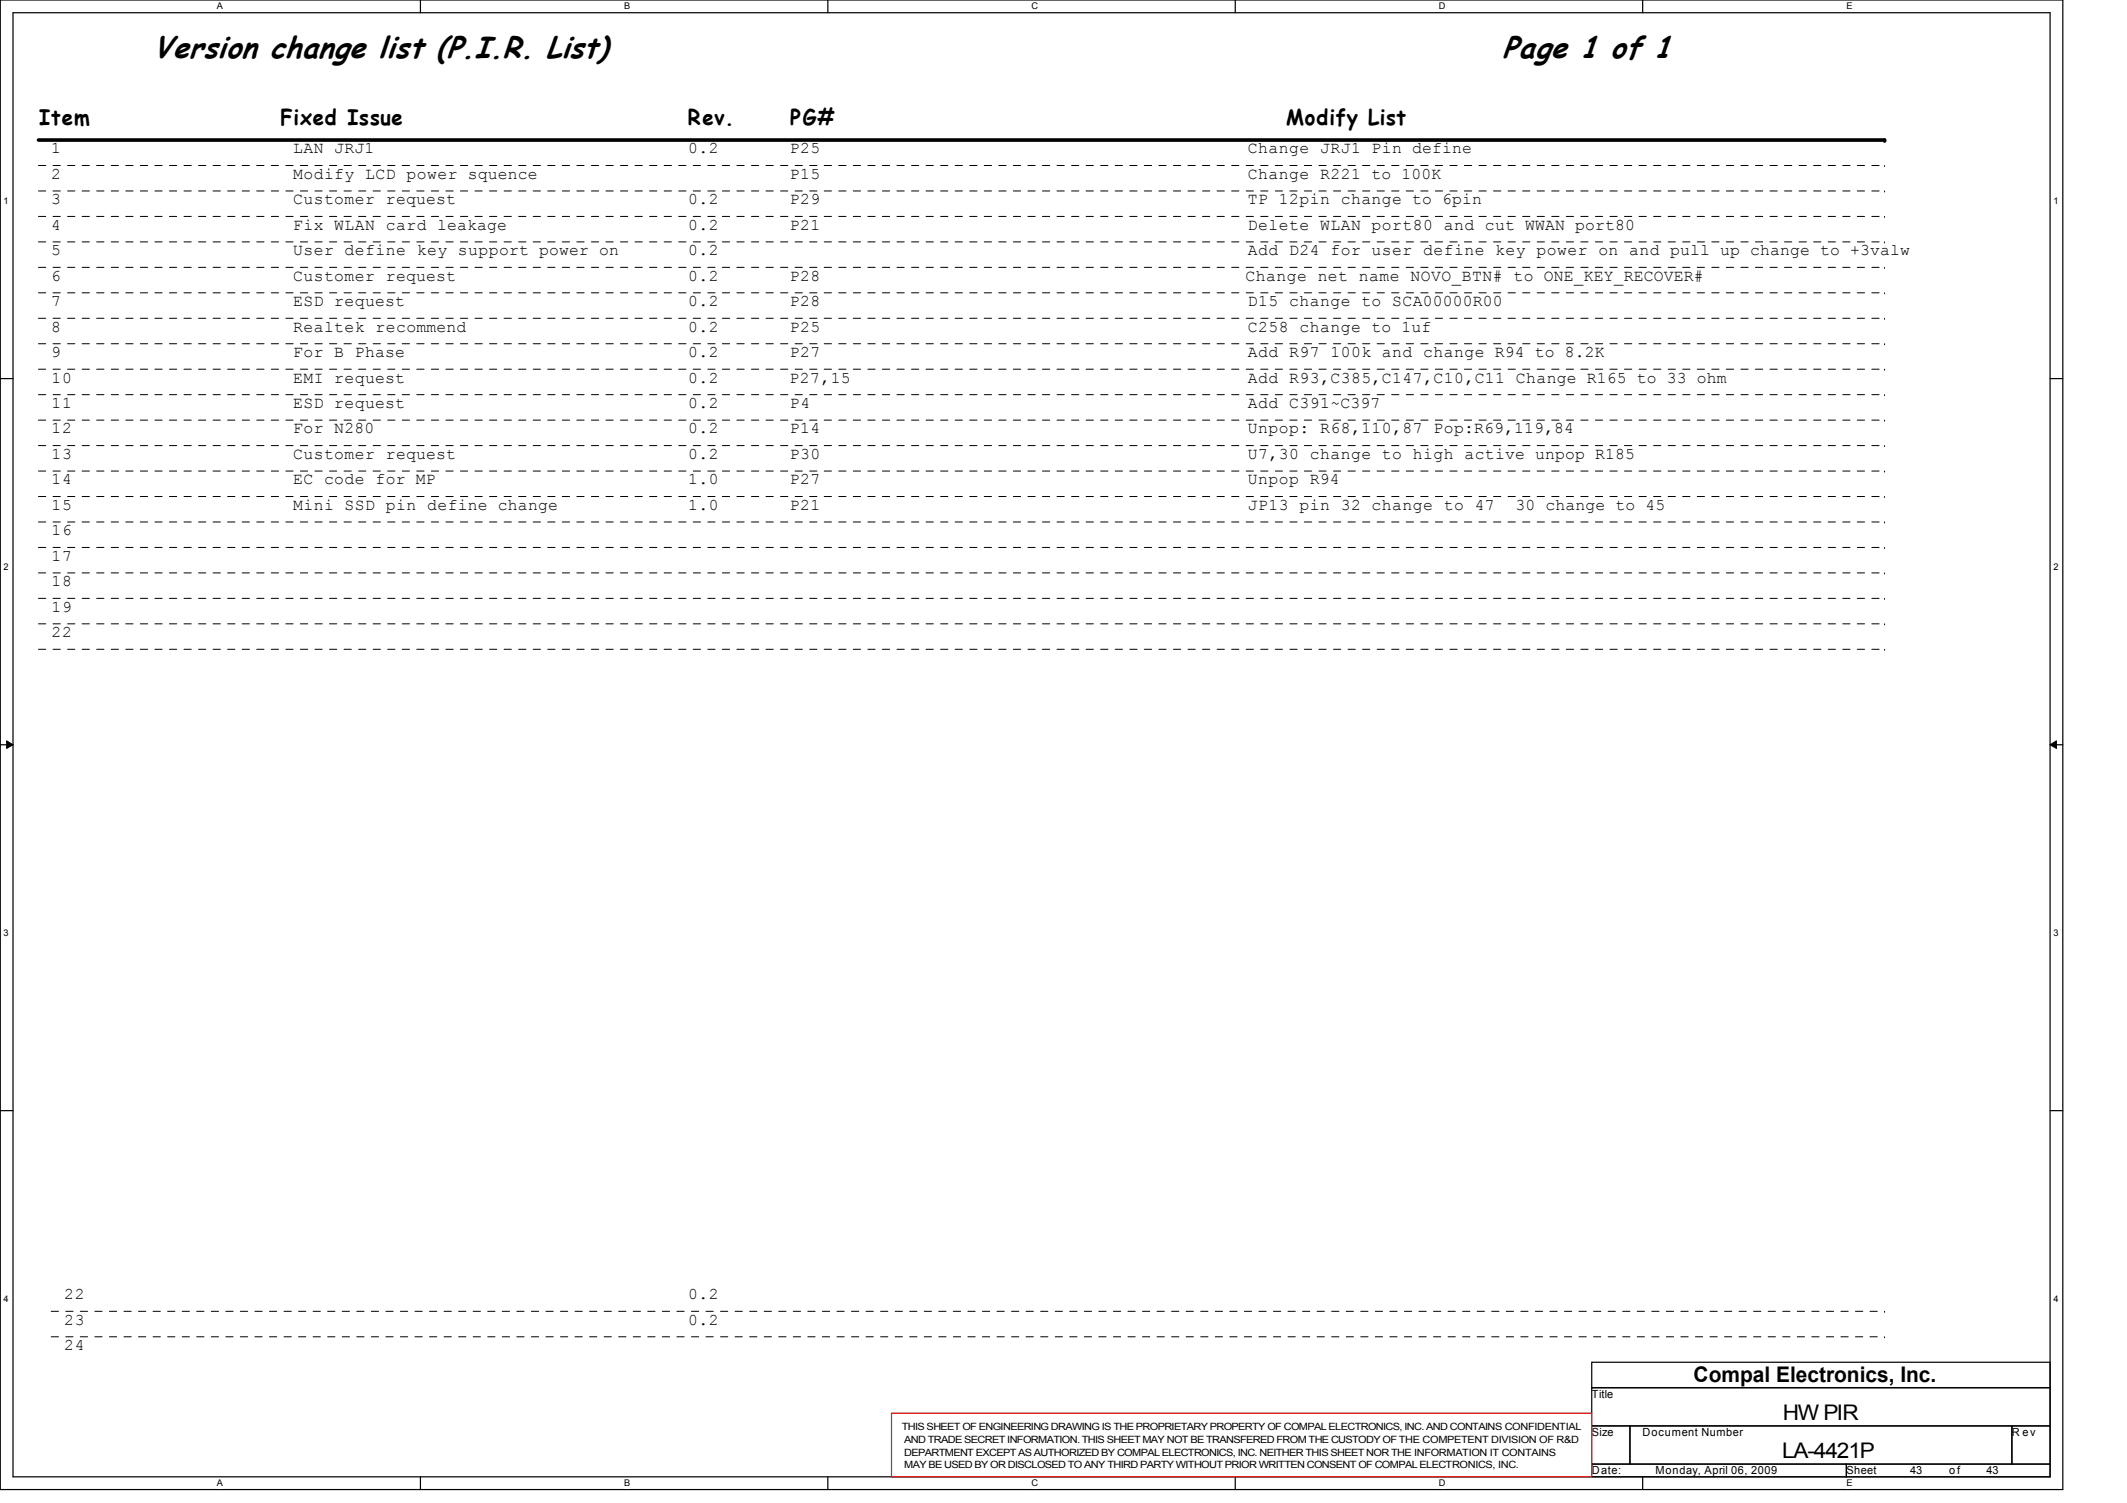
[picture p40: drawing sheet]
<svg xmlns="http://www.w3.org/2000/svg" width="297mm" height="210mm" viewBox="0 0 297 210" stroke-linecap="round" stroke-linejoin="round" font-family="sans-serif">
<defs><g id="words">
<g font-size="4.3">
<text x="21.4" y="8.1">Version change list (P.I.R. List)</text>
<text x="209.8" y="8.1">Page 1 of 1</text>
</g>
<g font-size="3">
<text x="5.5" y="17.5">Item</text>
<text x="39.2" y="17.5">Fixed Issue</text>
<text x="96.1" y="17.5">Rev.</text>
<text x="110.4" y="17.5">PG#</text>
<text x="179.6" y="17.5">Modify List</text>
<text x="236.5" y="193">Compal Electronics, Inc.</text>
<text x="248.9" y="203.6">LA-4421P</text>
<text x="249" y="198.3">HW PIR</text>
</g>
<g font-size="2.3">
<text x="7.2" y="21.4">1</text>
<text x="40.9" y="21.4">LAN JRJ1</text>
<text x="96.1" y="21.4">0.2</text>
<text x="110.3" y="21.4">P25</text>
<text x="174.3" y="21.4">Change JRJ1 Pin define</text>
<text x="7.2" y="25">2</text>
<text x="7.2" y="28.5">3</text>
<text x="40.9" y="25">Modify LCD power squence</text>
<text x="40.9" y="28.5">Customer request</text>
<text x="96.1" y="28.5">0.2</text>
<text x="110.3" y="28.5">P29</text>
<text x="110.3" y="25">P15</text>
<text x="174.3" y="25">Change R221 to 100K</text>
<text x="174.3" y="28.5">TP 12pin change to 6pin</text>
<text x="7.2" y="32.1">4</text>
<text x="7.2" y="35.6">5</text>
<text x="40.9" y="32.1">Fix WLAN card leakage</text>
<text x="40.9" y="35.6">User define key support power on</text>
<text x="96.1" y="32.1">0.2</text>
<text x="96.1" y="35.6">0.2</text>
<text x="110.3" y="32.1">P21</text>
<text x="174.3" y="32.1">Delete WLAN port80 and cut WWAN port80</text>
<text x="174.3" y="35.6">Add D24 for user define key power on and pull up change to +3valw</text>
<text x="7.2" y="39.2">6</text>
<text x="40.9" y="39.2">Customer request</text>
<text x="96.1" y="39.2">0.2</text>
<text x="110.3" y="39.2">P28</text>
<text x="173.9" y="39.2">Change net name NOVO_BTN# to ONE_KEY_RECOVER#</text>
<text x="7.2" y="42.8">7</text>
<text x="7.2" y="46.3">8</text>
<text x="40.9" y="46.3">Realtek recommend</text>
<text x="40.9" y="42.8">ESD request</text>
<text x="96.1" y="42.8">0.2</text>
<text x="96.1" y="46.3">0.2</text>
<text x="110.3" y="42.8">P28</text>
<text x="110.3" y="46.3">P25</text>
<text x="174.3" y="42.8">D15 change to SCA00000R00</text>
<text x="174.3" y="46.3">C258 change to 1uf</text>
<text x="7.2" y="49.9">9</text>
<text x="7.2" y="53.4">10</text>
<text x="40.9" y="53.4">EMI request</text>
<text x="40.9" y="49.9">For B Phase</text>
<text x="96.1" y="53.4">0.2</text>
<text x="96.1" y="49.9">0.2</text>
<text x="110.3" y="53.4">P27,15</text>
<text x="110.3" y="49.9">P27</text>
<text x="174.3" y="53.4">Add R93,C385,C147,C10,C11 Change R165 to 33 ohm</text>
<text x="174.3" y="49.9">Add R97 100k and change R94 to 8.2K</text>
<text x="7.2" y="57">11</text>
<text x="40.9" y="57">ESD request</text>
<text x="96.1" y="57">0.2</text>
<text x="110.3" y="57">P4</text>
<text x="174.3" y="57">Add C391~C397</text>
<text x="7.2" y="60.5">12</text>
<text x="7.2" y="64.1">13</text>
<text x="40.9" y="60.5">For N280</text>
<text x="40.9" y="64.1">Customer request</text>
<text x="96.1" y="64.1">0.2</text>
<text x="96.1" y="60.5">0.2</text>
<text x="110.3" y="60.5">P14</text>
<text x="110.3" y="64.1">P30</text>
<text x="174.3" y="60.5">Unpop: R68,110,87 Pop:R69,119,84</text>
<text x="174.3" y="64.1">U7,30 change to high active unpop R185</text>
<text x="7.2" y="71.2">15</text>
<text x="7.2" y="67.6">14</text>
<text x="40.9" y="67.6">EC code for MP</text>
<text x="40.9" y="71.2">Mini SSD pin define change</text>
<text x="96.1" y="67.6">1.0</text>
<text x="96.1" y="71.2">1.0</text>
<text x="110.3" y="71.2">P21</text>
<text x="110.3" y="67.6">P27</text>
<text x="174.3" y="67.6">Unpop R94</text>
<text x="174.3" y="71.2">JP13 pin 32 change to 47</text>
<text x="211.7" y="71.2">30 change to 45</text>
<text x="7.2" y="74.8">16</text>
<text x="7.2" y="78.3">17</text>
<text x="7.2" y="81.9">18</text>
<text x="7.2" y="85.4">19</text>
<text x="7.2" y="89">22</text>
<text x="9" y="181.4">22</text>
<text x="9" y="185">23</text>
<text x="96.1" y="181.4">0.2</text>
<text x="96.1" y="185">0.2</text>
<text x="9" y="188.6">24</text>
</g>
<g font-size="1.6">
<text x="222.3" y="195.2">Title</text>
<text x="222.3" y="200.6">Size</text>
<text x="229.4" y="200.6">Document Number</text>
<text x="281" y="200.6">R ev</text>
<text x="222.3" y="205.9">Date:</text>
<text x="231.2" y="205.9">Monday, April 06, 2009</text>
<text x="257.8" y="205.9">Sheet</text>
<text x="266.7" y="205.9">43</text>
<text x="272.2" y="205.9">o f</text>
<text x="277.4" y="205.9">43</text>
</g>
<g font-size="1.4">
<text x="125.9" y="199.7">THIS SHEET OF ENGINEERING DRAWING IS THE PROPRIETARY PROPERTY OF COMPAL ELECTRONICS, INC. AND CONTAINS CONFIDENTIAL</text>
<text x="126.3" y="201.5">AND TRADE SECRET INFORMATION. THIS SHEET MAY NOT BE TRANSFERED FROM THE CUSTODY OF THE COMPETENT DIVISION OF R&amp;D</text>
<text x="126.3" y="203.3">DEPARTMENT EXCEPT AS AUTHORIZED BY COMPAL ELECTRONICS, INC. NEITHER THIS SHEET NOR THE INFORMATION IT CONTAINS</text>
<text x="126.3" y="205.1">MAY BE USED BY OR DISCLOSED TO ANY THIRD PARTY WITHOUT PRIOR WRITTEN CONSENT OF COMPAL ELECTRONICS, INC.</text>
</g>
<g font-size="1.3">
<text x="30.3" y="1.3">A</text>
<text x="87.2" y="1.3">B</text>
<text x="144.1" y="1.3">C</text>
<text x="201" y="1.3">D</text>
<text x="257.8" y="1.3">E</text>
<text x=".5" y="28.4">1</text>
<text x="286.8" y="28.4">1</text>
<text x=".5" y="79.5">2</text>
<text x="286.8" y="79.5">2</text>
<text x=".5" y="130.7">3</text>
<text x="286.8" y="130.7">3</text>
<text x=".5" y="181.8">4</text>
<text x="286.8" y="181.8">4</text>
<text x="30.3" y="207.6">A</text>
<text x="87.2" y="207.6">B</text>
<text x="144.1" y="207.6">C</text>
<text x="201" y="207.6">D</text>
<text x="257.8" y="207.6">E</text>
</g>
</g></defs>
<path d="M0 0h288.1v208h-288.1zM1.8 1.8h284.5v204.4h-284.5z" fill="none" stroke="#000" stroke-width=".17"/>
<g fill="#fff">
<path d="M30.3 .2h.8v1.4h-.8z"/>
<path d="M30.3 206.4h.8v1.4h-.8z"/>
</g>
<path d="M58.7 0v1.8M58.7 206.2v1.8" fill="none" stroke="#000" stroke-width=".17"/>
<g fill="#fff">
<path d="M87.2 .2h.8v1.4h-.8z"/>
<path d="M87.2 206.4h.8v1.4h-.8z"/>
</g>
<path d="M115.6 0v1.8M115.6 206.2v1.8" fill="none" stroke="#000" stroke-width=".17"/>
<g fill="#fff">
<path d="M144.1 .2h.8v1.4h-.8z"/>
<path d="M144.1 206.4h.8v1.4h-.8z"/>
</g>
<path d="M172.5 0v1.8M172.5 206.2v1.8" fill="none" stroke="#000" stroke-width=".17"/>
<g fill="#fff">
<path d="M201 .2h.8v1.4h-.8z"/>
<path d="M201 206.4h.8v1.4h-.8z"/>
</g>
<path d="M229.4 0v1.8M229.4 206.2v1.8" fill="none" stroke="#000" stroke-width=".17"/>
<g fill="#fff">
<path d="M257.8 .2h.9v1.4h-.9z"/>
<path d="M257.8 206.4h.9v1.4h-.9z"/>
<path d="M.5 27.3h.7v1.4h-.7z"/>
<path d="M286.8 27.3h.6v1.4h-.6z"/>
<path d="M.5 78.4h.7v1.4h-.7z"/>
<path d="M286.8 78.4h.6v1.4h-.6z"/>
</g>
<path d="M0 52.9h1.8M286.3 52.9h1.8" fill="none" stroke="#000" stroke-width=".17"/>
<g fill="#fff">
<path d="M.5 129.5h.7v1.4h-.7z"/>
<path d="M286.8 129.5h.6v1.4h-.6z"/>
</g>
<path d="M0 104h1.8M286.3 104h1.8" fill="none" stroke="#000" stroke-width=".17"/>
<path d="M.9 103.5l.9 .5-.9 .5zM286.3 104l.9-.5v1z" fill="#000"/>
<path d="M.9 103.5l.9 .5-.9 .5zM286.3 104l.9-.5v1z" fill="none" stroke="#000" stroke-width=".14"/>
<g fill="#fff">
<path d="M.5 180.6h.7v1.4h-.7z"/>
<path d="M286.8 180.6h.6v1.4h-.6z"/>
</g>
<path d="M0 155.1h1.8M286.3 155.1h1.8M222.3 190.2h64v3.6h-64zM222.3 193.8h64v5.3h-64zM222.3 199.1h5.3v5.4h-5.3zM227.6 199.1h53.4v5.4h-53.4zM281 199.1h5.3v5.4h-5.3zM222.3 204.5h35.5v1.7h-35.5zM257.8 204.5h28.5v1.7h-28.5z" fill="none" stroke="#000" stroke-width=".17"/>
<path d="M124.5 197.4h97.8v8.8h-97.8z" fill="none" stroke="#f00" stroke-width=".17"/>
<g fill="none" stroke="#000" stroke-width=".14" stroke-dasharray="1 1 1 1 1 1 1 1">
<path d="M5.4 33.8h257.8M5.4 37.3h257.8M5.4 30.2h257.8M5.4 26.7h257.8M5.4 23.1h257.8M263.2 33.8h.1M263.2 37.3h.1M263.2 30.2h.1M263.2 26.7h.1M263.2 23.1h.1M5.4 48h257.8M5.4 55.1h257.8"/>
<path d="M5.4 40.9h257.8M5.4 44.4h257.8M5.4 58.7h257.8M5.4 51.6h257.8M263.2 48h.1M263.2 55.1h.1M263.2 40.9h.1M263.2 44.4h.1M263.2 58.7h.1M263.2 51.6h.1M5.4 72.9h257.8M5.4 62.2h257.8"/>
<path d="M5.4 65.8h257.8M5.4 69.3h257.8M5.4 76.5h257.8M263.2 72.9h.1M263.2 62.2h.1M263.2 65.8h.1M263.2 69.3h.1M263.2 76.5h.1M5.4 80h257.8M5.4 83.6h257.8M5.4 87.1h257.8M5.4 90.7h257.8"/>
<path d="M263.2 80h.1M263.2 83.6h.1M263.2 87.1h.1M263.2 90.7h.1M7.2 186.7h256M7.2 183.1h256M263.2 186.7h.1M263.2 183.1h.1"/>
</g>
<path d="M5.4 19.6h257.8" fill="none" stroke="#000" stroke-width=".51"/>
<circle cx="263.2" cy="19.6" r=".25" fill="#000"/>
<use href="#words"/>
</svg>
